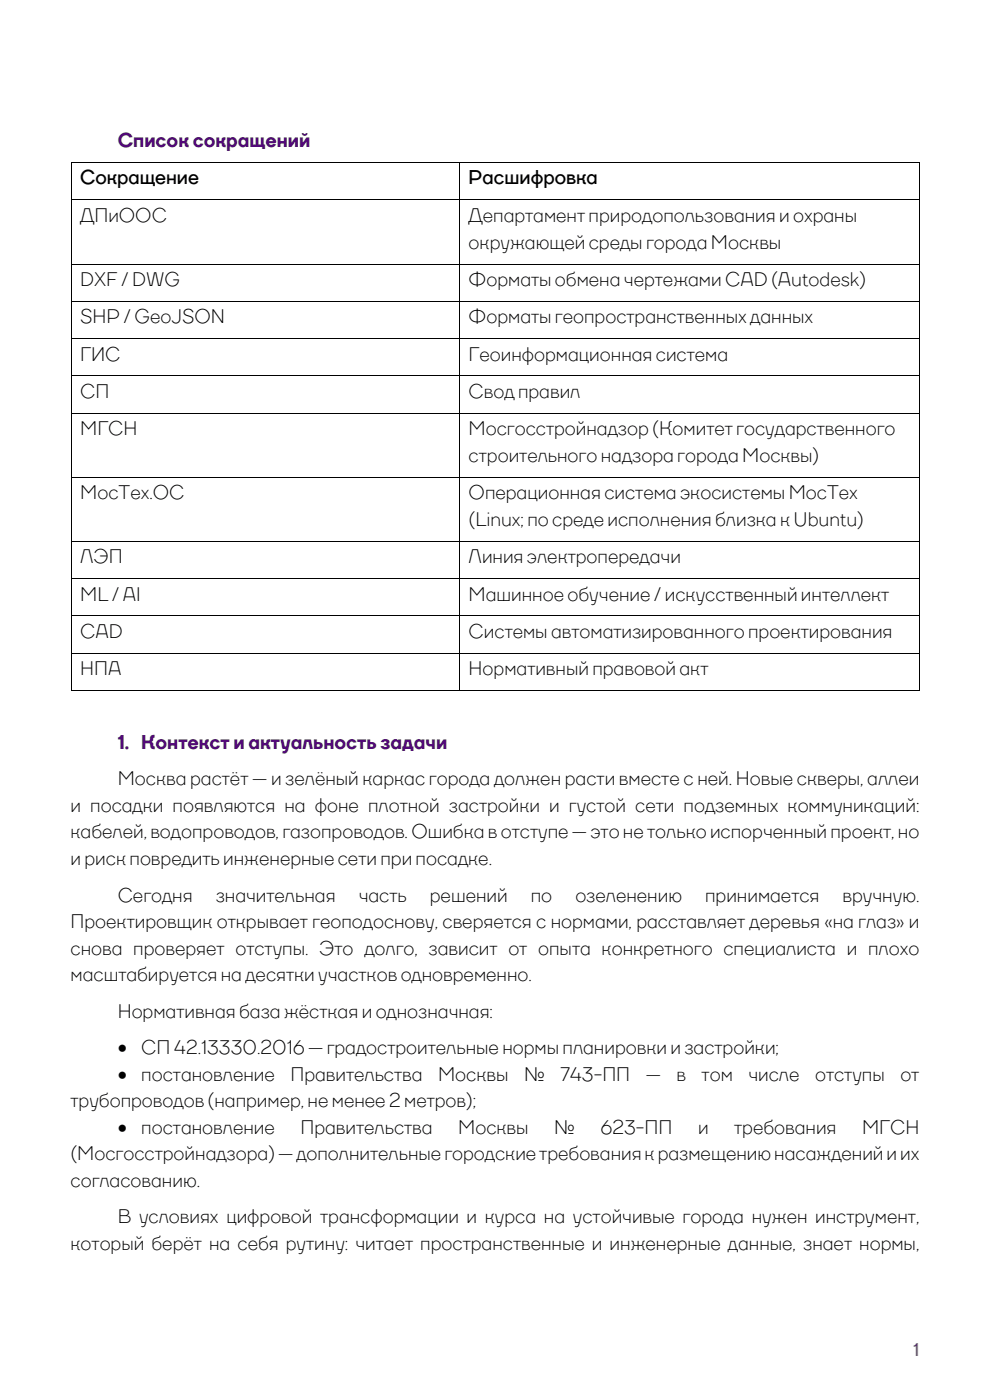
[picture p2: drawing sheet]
<svg xmlns="http://www.w3.org/2000/svg" width="210mm" height="297mm" viewBox="0 0 210 297" stroke-linecap="round" stroke-linejoin="round" font-family="sans-serif">
<defs><g id="words">
<g font-size="4.2" fill="#520978">
<text x="25" y="31.2">Список сокращений</text>
<text x="25" y="158.8">1. Контекст и актуальность задачи</text>
</g>
<g font-size="4.2">
<text x="17" y="39.1">Сокращение</text>
<text x="99.4" y="39.1">Расшифровка</text>
<text x="17" y="47.2">ДПиООС</text>
<text x="99.4" y="47.1">Департамент природопользованияи охраны</text>
<text x="99.4" y="52.7">окружающей среды городаМосквы</text>
<text x="17" y="60.7">DXF / DWG</text>
<text x="99.4" y="60.7">Форматы обменачертежамиCAD (Autodesk)</text>
<text x="17" y="68.6">SHP / GeoJSON</text>
<text x="99.4" y="68.6">Форматы геопространственныхданных</text>
<text x="17" y="76.5">ГИС</text>
<text x="99.4" y="76.5">Геоинформационная система</text>
<text x="17" y="84.4">СП</text>
<text x="99.4" y="84.4">Сводправил</text>
<text x="17" y="92.4">МГСН</text>
<text x="99.4" y="92.3">Мосгосстройнадзор (Комитет государственного</text>
<text x="99.4" y="98">строительногонадзора городаМосквы)</text>
<text x="17" y="105.9">МосТех.ОС</text>
<text x="99.4" y="105.9">Операционная система экосистемы МосТех</text>
<text x="99.4" y="111.6">(Linux; посреде исполнения близкак Ubuntu)</text>
<text x="17" y="119.5">ЛЭП</text>
<text x="99.4" y="119.5">Линия электропередачи</text>
<text x="17" y="127.4">ML / AI</text>
<text x="99.4" y="127.4">Машинное обучение/искусственныйинтеллект</text>
<text x="17" y="135.3">CAD</text>
<text x="99.4" y="135.3">Системы автоматизированногопроектирования</text>
<text x="17" y="143.3">НПА</text>
<text x="99.4" y="143.3">Нормативный правовойакт</text>
<text x="25" y="166.6">Москва растёт — и зелёный каркас города должен расти вместе с ней. Новые скверы, аллеи</text>
<text x="15" y="172.2">и посадки появляются на фоне плотной застройки и густой сети подземных коммуникаций:</text>
<text x="15" y="177.9">кабелей,водопроводов,газопроводов.Ошибкавотступе—этонетолькоиспорченныйпроект,но</text>
<text x="15" y="183.6">и риск повредитьинженерные сетипри посадке.</text>
<text x="25" y="191.3">Сегодня</text>
<text x="45.8" y="191.3">значительная</text>
<text x="76.1" y="191.3">часть</text>
<text x="91.2" y="191.3">решений</text>
<text x="112.6" y="191.3">по</text>
<text x="122" y="191.3">озеленению</text>
<text x="149.6" y="191.3">принимается</text>
<text x="178.7" y="191.3">вручную.</text>
<text x="15" y="196.8">Проектировщик открывает геоподоснову, сверяется с нормами, расставляет деревья «на глаз» и</text>
<text x="15" y="202.5">снова проверяет отступы. Это долго, зависит от опыта конкретного специалиста и плохо</text>
<text x="15" y="208.2">масштабируетсяна десяткиучастков одновременно.</text>
<text x="25" y="215.9">Нормативнаябазажёсткая иоднозначная:</text>
<text x="25" y="223.6">•</text>
<text x="30" y="223.6">СП 42.13330.2016—градостроительные нормы планировки и застройки;</text>
<text x="25" y="229.3">•</text>
<text x="30" y="229.3">постановление</text>
<text x="61.6" y="229.3">Правительства</text>
<text x="92.9" y="229.3">Москвы</text>
<text x="111.1" y="229.3">№</text>
<text x="118.8" y="229.3">743-ПП</text>
<text x="137" y="229.3">—</text>
<text x="143.5" y="229.3">в</text>
<text x="148.8" y="229.3">том</text>
<text x="158.7" y="229.3">числе</text>
<text x="172.9" y="229.3">отступы</text>
<text x="191" y="229.3">от</text>
<text x="15" y="234.9">трубопроводов (например,неменее 2метров);</text>
<text x="25" y="240.5">•</text>
<text x="30" y="240.5">постановление</text>
<text x="63.7" y="240.5">Правительства</text>
<text x="97.2" y="240.5">Москвы</text>
<text x="117.5" y="240.5">№</text>
<text x="127.4" y="240.5">623-ПП</text>
<text x="148.1" y="240.5">и</text>
<text x="155.7" y="240.5">требования</text>
<text x="182.9" y="240.5">МГСН</text>
<text x="15" y="246.1">(Мосгосстройнадзора)—дополнительныегородскиетребованиякразмещениюнасажденийиих</text>
<text x="15" y="251.8">согласованию.</text>
<text x="25" y="259.5">В условиях цифровой трансформации и курса на устойчивые города нужен инструмент,</text>
<text x="15" y="265.2">который берёт на себя рутину: читает пространственные и инженерные данные, знает нормы,</text>
</g>
<text font-size="3.9" fill="#753a93" x="193.8" y="287.6">1</text>
</g></defs>
<g fill="#000">
<path d="M15 34.5h.2v.1h-.2zM97.4 34.5h.1v.1h-.1zM194.9 34.5h.2v.1h-.2zM15 42.3h.2v.2h-.2zM15 56h.2v.1h-.2zM97.4 42.3h.1v.2h-.1zM97.4 56h.1v.1h-.1zM194.9 42.3h.2v.2h-.2zM194.9 56h.2v.1h-.2zM15 63.8h.2v.2h-.2zM15 71.8h.2v.2h-.2zM15 79.7h.2v.1h-.2z"/>
<path d="M97.4 63.8h.1v.2h-.1zM97.4 71.8h.1v.2h-.1zM97.4 79.7h.1v.1h-.1zM194.9 63.8h.2v.2h-.2zM194.9 71.8h.2v.2h-.2zM194.9 79.7h.2v.1h-.2zM15 87.6h.2v.2h-.2zM97.4 87.6h.1v.2h-.1zM194.9 87.6h.2v.2h-.2zM15 101.2h.2v.1h-.2zM15 114.7h.2v.2h-.2zM97.4 101.2h.1v.1h-.1z"/>
<path d="M97.4 114.7h.1v.2h-.1zM194.9 101.2h.2v.1h-.2zM194.9 114.7h.2v.2h-.2zM15 122.7h.2v.2h-.2zM15 130.6h.2v.1h-.2zM15 138.5h.2v.2h-.2zM97.4 122.7h.1v.2h-.1zM97.4 130.6h.1v.1h-.1zM97.4 138.5h.1v.2h-.1zM194.9 122.7h.2v.2h-.2zM194.9 130.6h.2v.1h-.2zM194.9 138.5h.2v.2h-.2z"/>
<path d="M15 146.4h.2v.2h-.2zM97.4 146.4h.1v.2h-.1zM194.9 146.4h.2v.2h-.2z"/>
</g>
<g fill="none" stroke="#000" stroke-width=".21">
<path d="M15.1 34.6v7.7M15.2 34.5h82.2M97.5 34.6v7.7M97.5 34.5h97.4M195 34.6v7.7M15.1 42.5v13.5M15.1 56.1v7.7M15.2 42.4h82.2M15.2 56h82.2M97.5 42.5v13.5M97.5 56.1v7.7M97.5 42.4h97.4"/>
<path d="M97.5 56h97.4M195 42.5v13.5M195 56.1v7.7M15.1 64v7.8M15.1 72v7.7M15.1 79.8v7.8M15.2 63.9h82.2M15.2 71.9h82.2M15.2 79.8h82.2M97.5 64v7.8M97.5 72v7.7M97.5 79.8v7.8"/>
<path d="M97.5 63.9h97.4M97.5 71.9h97.4M97.5 79.8h97.4M195 64v7.8M195 72v7.7M195 79.8v7.8M15.1 87.8v13.4M15.2 87.7h82.2M97.5 87.8v13.4M97.5 87.7h97.4M195 87.8v13.4M15.1 101.3v13.4"/>
<path d="M15.1 114.9v7.8M15.2 101.3h82.2M15.2 114.8h82.2M97.5 101.3v13.4M97.5 114.9v7.8M97.5 101.3h97.4M97.5 114.8h97.4M195 101.3v13.4M195 114.9v7.8M15.1 122.9v7.7M15.1 130.7v7.8M15.1 138.7v7.7"/>
<path d="M15.2 122.8h82.2M15.2 130.6h82.2M15.2 138.6h82.2M97.5 122.9v7.7M97.5 130.7v7.8M97.5 138.7v7.7M97.5 122.8h97.4M97.5 130.6h97.4M97.5 138.6h97.4M195 122.9v7.7M195 130.7v7.8M195 138.7v7.7"/>
<path d="M15.2 146.5h82.2M97.5 146.5h97.4"/>
</g>
<use href="#words"/>
</svg>
